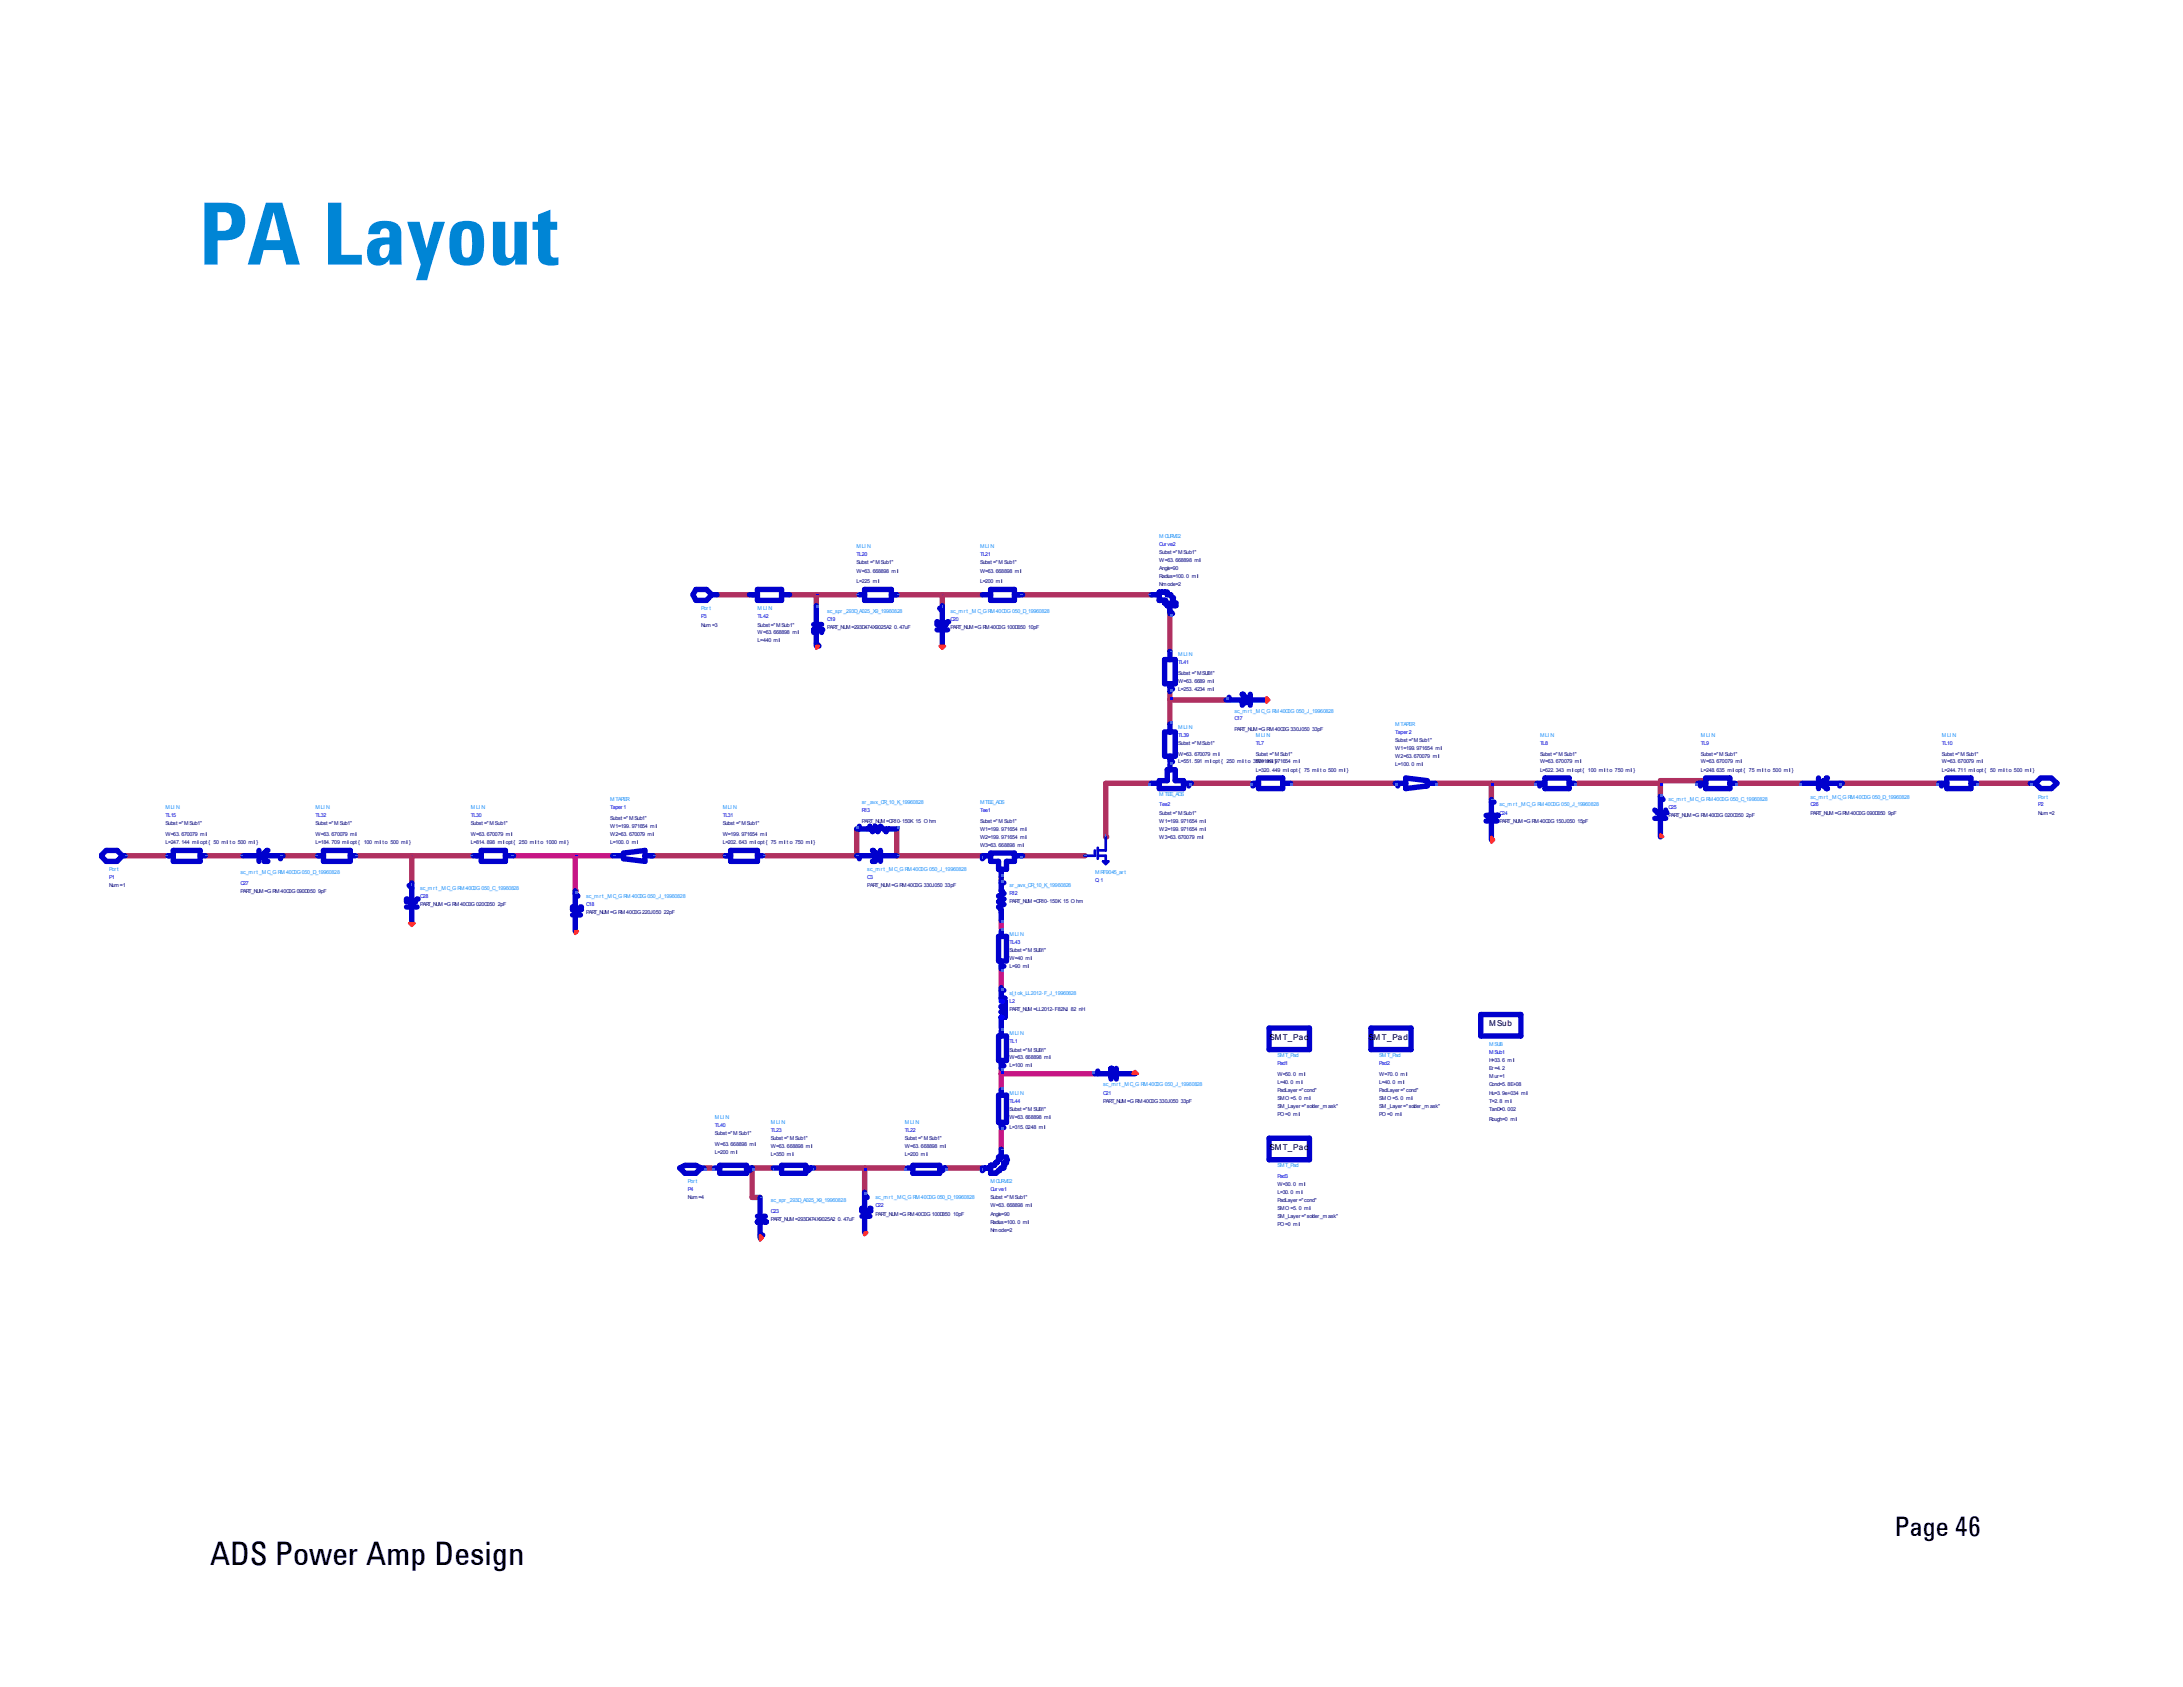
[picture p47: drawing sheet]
<svg xmlns="http://www.w3.org/2000/svg" width="279mm" height="216mm" viewBox="0 0 279 216" stroke-linecap="round" stroke-linejoin="round" font-family="sans-serif">
<defs><g id="words">
<text font-size="11.3" fill="#0085d5" x="25.4" y="33.9">PA Layout</text>
<text font-size="4.2" x="26.9" y="200.3">ADS Power Amp Design</text>
<text font-size="3.5" x="242.5" y="196.6">Page 46</text>
<g font-size="1">
<text x="190.6" y="131.3">MSub</text>
<text x="162.5" y="133.1">SMT_Pad</text>
<text x="175.1" y="133.1">SM T_Pad</text>
<text x="162.5" y="147.2">SMT_Pad</text>
</g>
<g font-size=".7" fill="#1e90ff">
<text x="109.6" y="70.2">MLI N</text>
<text x="125.4" y="70.2">MLI N</text>
<text x="148.4" y="68.8">M CURVE2</text>
<text x="89.7" y="78.1">Por t</text>
<text x="96.9" y="78.1">M LI N</text>
<text x="105.9" y="78.4">sc_spr _293D_A025_X9_19960828</text>
<text x="121.7" y="78.4">sc_mrt _M C_G RM40C0G 050_D_19960828</text>
<text x="150.8" y="83.9">MLI N</text>
<text x="150.8" y="93.3">MLI N</text>
<text x="158" y="91.2">sc_mrt _MC_G RM40C0G 050_J_19960828</text>
<text x="160.7" y="94.3">MLI N</text>
<text x="178.6" y="92.9">MTAPER</text>
<text x="197.1" y="94.3">MLI N</text>
<text x="217.7" y="94.3">MLI N</text>
<text x="248.5" y="94.3">MLI N</text>
<text x="148.4" y="101.9">M TEE_ADS</text>
<text x="21.2" y="103.6">MLI N</text>
<text x="40.4" y="103.6">MLI N</text>
<text x="60.3" y="103.6">MLI N</text>
<text x="78.1" y="102.5">MTAPER</text>
<text x="92.5" y="103.6">MLI N</text>
<text x="110.3" y="102.9">sr_avx_CR_10_K_19960828</text>
<text x="125.4" y="102.9">MTEE_ADS</text>
<text x="191.9" y="103.2">sc_m rt _MC_G RM40C0G 050_J_19960828</text>
<text x="213.5" y="102.5">sc_mrt _MC_G RM40C0G 050_C_19960828</text>
<text x="231.7" y="102.2">sc_mrt _MC_G RM40C0G 050_D_19960828</text>
<text x="260.9" y="102.2">Port</text>
<text x="14" y="111.5">Port</text>
<text x="30.8" y="111.8">sc_mr t _MC_G RM 40C0G 050_D_19960828</text>
<text x="53.8" y="113.9">sc_mrt _MC_G RM40C0G 050_C_19960828</text>
<text x="111" y="111.5">sc_mrt _MC_G RM40C0G 050_J_19960828</text>
<text x="129.2" y="113.5">sr_avx_CR_10_K_19960828</text>
<text x="140.2" y="111.8">MRF9045_art</text>
<text x="75" y="114.9">sc_mr t _MC_G RM 40C0G 050_J_19960828</text>
<text x="129.2" y="119.8">MLI N</text>
<text x="129.2" y="127.3">sl_t ok_LL2012-F_J_19960828</text>
<text x="129.2" y="132.5">MLI N</text>
<text x="163.5" y="135.3">SMT_Pad</text>
<text x="176.5" y="135.3">SMT_Pad</text>
<text x="190.6" y="133.9">MSUB</text>
<text x="91.5" y="143.2">MLI N</text>
<text x="98.7" y="143.8">MLI N</text>
<text x="115.8" y="143.8">MLI N</text>
<text x="129.2" y="140.1">MLI N</text>
<text x="141.2" y="139">sc_mrt _MC_G RM40C0G 050_J_19960828</text>
<text x="163.5" y="149.4">SMT_Pad</text>
<text x="88.1" y="151.4">Port</text>
<text x="98.7" y="153.8">sc_spr_293D_A025_X9_19960828</text>
<text x="112.1" y="153.5">sc_mrt _MC_G RM40C0G 050_D_19960828</text>
<text x="126.8" y="151.4">MCURVE2</text>
</g>
<g font-size=".7" fill="#00f">
<text x="109.6" y="71.2">TL20</text>
<text x="125.4" y="71.2">TL21</text>
<text x="148.4" y="69.8">Curve2</text>
<text x="89.7" y="79.1">P3</text>
<text x="96.9" y="79.1">TL42</text>
<text x="105.9" y="79.5">C19</text>
<text x="121.7" y="79.5">C20</text>
<text x="150.8" y="85">TL41</text>
<text x="150.8" y="94.3">TL39</text>
<text x="158" y="92.2">C17</text>
<text x="160.7" y="95.3">TL7</text>
<text x="178.6" y="93.9">Taper2</text>
<text x="197.1" y="95.3">TL8</text>
<text x="217.7" y="95.3">TL9</text>
<text x="248.5" y="95.3">TL10</text>
<text x="21.2" y="104.6">TL15</text>
<text x="40.4" y="104.6">TL32</text>
<text x="60.3" y="104.6">TL30</text>
<text x="78.1" y="103.6">Taper1</text>
<text x="92.5" y="104.6">TL31</text>
<text x="110.3" y="103.9">R13</text>
<text x="125.4" y="103.9">Tee1</text>
<text x="148.4" y="103.2">Tee2</text>
<text x="191.9" y="104.3">C24</text>
<text x="213.5" y="103.6">C25</text>
<text x="231.7" y="103.2">C26</text>
<text x="260.9" y="103.2">P2</text>
<text x="14" y="112.5">P1</text>
<text x="30.8" y="113.2">C27</text>
<text x="111" y="112.5">C3</text>
<text x="140.2" y="112.9">Q 1</text>
<text x="53.8" y="114.9">C28</text>
<text x="75" y="116">C18</text>
<text x="129.2" y="114.6">R12</text>
<text x="129.2" y="120.8">TL43</text>
<text x="129.2" y="128.4">L2</text>
<text x="129.2" y="133.5">TL1</text>
<text x="163.5" y="136.3">Pad1</text>
<text x="176.5" y="136.3">Pad2</text>
<text x="190.6" y="134.9">MSub1</text>
<text x="129.2" y="141.1">TL44</text>
<text x="141.2" y="140.1">C21</text>
<text x="91.5" y="144.2">TL40</text>
<text x="98.7" y="144.9">TL23</text>
<text x="115.8" y="144.9">TL22</text>
<text x="88.1" y="152.5">P4</text>
<text x="98.7" y="155.2">C23</text>
<text x="112.1" y="154.5">C22</text>
<text x="126.8" y="152.5">Curve1</text>
<text x="163.5" y="150.7">Pad3</text>
</g>
<g font-size=".7" fill="#000080">
<text x="148.4" y="71.9">W=63. 668898 mil</text>
<text x="148.4" y="70.9">Subst =&quot;MSub1&quot;</text>
<text x="109.6" y="74.6">L=225 mil</text>
<text x="109.6" y="73.3">W=63. 668898 m il</text>
<text x="109.6" y="72.2">Subst =&quot;MSub1&quot;</text>
<text x="125.4" y="74.6">L=200 mil</text>
<text x="125.4" y="73.3">W=63. 668898 mil</text>
<text x="125.4" y="72.2">Subst =&quot;M Sub1&quot;</text>
<text x="148.4" y="72.9">Angle=90</text>
<text x="148.4" y="75">Nmode=2</text>
<text x="148.4" y="74">Radius=100. 0 mil</text>
<text x="89.7" y="80.2">Num =3</text>
<text x="96.9" y="82.2">L=440 mil</text>
<text x="96.9" y="81.2">W=63. 668898 mil</text>
<text x="96.9" y="80.2">Subst =&quot;MSub1&quot;</text>
<text x="105.9" y="80.5">PART_NUM=293D474X9025A2 0. 47uF</text>
<text x="121.7" y="80.5">PART_NUM=G RM40C0G 100D050 10pF</text>
<text x="150.8" y="88.4">L=253. 4234 mil</text>
<text x="150.8" y="87.4">W=63. 6689 mil</text>
<text x="150.8" y="86.4">Subst =&quot;MSUB1&quot;</text>
<text x="150.8" y="95.3">Subst =&quot;MSub1&quot;</text>
<text x="158" y="93.6">PART_NUM=G RM40C0G 330J050 33pF</text>
<text x="178.6" y="95">Subst =&quot;MSub1&quot;</text>
<text x="150.8" y="97.7">L=551. 591 mil opt { 250 m il t o 3500 m il }</text>
<text x="150.8" y="96.7">W=63. 670079 m il</text>
<text x="160.7" y="98.8">L=320. 449 mil opt { 75 mil t o 500 mil }</text>
<text x="160.7" y="97.7">W=199. 971654 m il</text>
<text x="160.7" y="96.7">Subst =&quot;MSub1&quot;</text>
<text x="178.6" y="98">L=100. 0 mil</text>
<text x="178.6" y="97">W2=63. 670079 mil</text>
<text x="178.6" y="96">W1=199. 971654 mil</text>
<text x="197.1" y="98.8">L=622. 343 mil opt { 100 mil t o 750 mil }</text>
<text x="197.1" y="97.7">W=63. 670079 mil</text>
<text x="197.1" y="96.7">Subst =&quot;M Sub1&quot;</text>
<text x="217.7" y="98.8">L=248. 635 mil opt { 75 mil t o 500 mil }</text>
<text x="217.7" y="97.7">W=63. 670079 mil</text>
<text x="217.7" y="96.7">Subst =&quot;M Sub1&quot;</text>
<text x="248.5" y="98.8">L=244. 711 mil opt {</text>
<text x="248.5" y="97.7">W=63. 670079 mil</text>
<text x="248.5" y="96.7">Subst =&quot;M Sub1&quot;</text>
<text x="254.7" y="98.8">50 mil t o 500 mil }</text>
<text x="21.2" y="107">W=63. 670079 m il</text>
<text x="21.2" y="105.6">Subst =&quot;MSub1&quot;</text>
<text x="40.4" y="107">W=63. 670079 mil</text>
<text x="40.4" y="105.6">Subst =&quot;M Sub1&quot;</text>
<text x="60.3" y="107">W=63. 670079 mil</text>
<text x="60.3" y="105.6">Subst =&quot;MSub1&quot;</text>
<text x="78.1" y="107">W2=63. 670079 mil</text>
<text x="78.1" y="106">W1=199. 971654 m il</text>
<text x="78.1" y="104.9">Subst =&quot; MSub1&quot;</text>
<text x="92.5" y="107">W=199. 971654 m il</text>
<text x="92.5" y="105.6">Subst =&quot;MSub1&quot;</text>
<text x="110.3" y="105.3">PART_NUM=CR10-150K 15 O hm</text>
<text x="125.4" y="107.4">W2=199. 971654 mil</text>
<text x="125.4" y="106.3">W1=199. 971654 mil</text>
<text x="125.4" y="105.3">Subst =&quot;M Sub1&quot;</text>
<text x="148.4" y="107.4">W3=63. 670079 mil</text>
<text x="148.4" y="106.3">W2=199. 971654 mil</text>
<text x="148.4" y="105.3">W1=199. 971654 mil</text>
<text x="148.4" y="104.3">Subst =&quot;MSub1&quot;</text>
<text x="191.9" y="105.3">PART_NUM=G RM 40C0G 150J050 15pF</text>
<text x="213.5" y="104.6">PART_NUM=G RM40C0G 020C050 2pF</text>
<text x="231.7" y="104.3">PART_NUM =G RM40C0G 090D050 9pF</text>
<text x="260.9" y="104.3">Num=2</text>
<text x="14" y="113.5">Num=1</text>
<text x="21.2" y="108">L=247. 144 mil opt { 50 mil t o 500 mil }</text>
<text x="40.4" y="108">L=184. 709 mil opt {</text>
<text x="46.6" y="108">100 mil t o 500 mil }</text>
<text x="60.3" y="108">L=814. 898 mil opt { 250 mil t o 1000 mil }</text>
<text x="78.1" y="108">L=100. 0 mil</text>
<text x="92.5" y="108">L=202. 643 mil opt { 75 mil t o 750 mil }</text>
<text x="111" y="113.5">PART_NUM=G RM40C0G 330J050 33pF</text>
<text x="125.4" y="108.4">W3=63. 668898 mil</text>
<text x="30.8" y="114.3">PART_NUM=G RM40C0G 090D050 9pF</text>
<text x="53.8" y="116">PART_NUM =G RM40C0G 020C050 2pF</text>
<text x="75" y="117">PART_NUM=G RM40C0G 220J050 22pF</text>
<text x="129.2" y="115.6">PART_NUM =CR10-150K 15 O hm</text>
<text x="129.2" y="123.9">L=90 mil</text>
<text x="129.2" y="122.9">W=40 m il</text>
<text x="129.2" y="121.8">Subst =&quot;M SUB1&quot;</text>
<text x="129.2" y="129.4">PART_NUM =LL2012-F82NJ 82 nH</text>
<text x="129.2" y="136.6">L=100 m il</text>
<text x="129.2" y="135.6">W=63. 668898 mil</text>
<text x="129.2" y="134.6">Subst =&quot;M SUB1&quot;</text>
<text x="163.5" y="137.7">W=50. 0 mil</text>
<text x="176.5" y="137.7">W=70. 0 m il</text>
<text x="190.6" y="137">Er=4. 2</text>
<text x="190.6" y="135.9">H=33. 6 m il</text>
<text x="129.2" y="143.2">W=63. 668898 mil</text>
<text x="129.2" y="142.2">Subst =&quot;M SUB1&quot;</text>
<text x="141.2" y="141.1">PART_NUM=G RM40C0G 330J050 33pF</text>
<text x="163.5" y="142.8">PO =0 m il</text>
<text x="163.5" y="141.8">SM_Layer=&quot;solder_m ask&quot;</text>
<text x="163.5" y="140.8">SMO =5. 0 mil</text>
<text x="163.5" y="139.7">PadLayer =&quot;cond&quot;</text>
<text x="163.5" y="138.7">L=40. 0 m il</text>
<text x="176.5" y="142.8">PO =0 mil</text>
<text x="176.5" y="141.8">SM_Layer=&quot;solder_m ask&quot;</text>
<text x="176.5" y="140.8">SMO =5. 0 mil</text>
<text x="176.5" y="139.7">PadLayer=&quot; cond&quot;</text>
<text x="176.5" y="138.7">L=40. 0 mil</text>
<text x="190.6" y="143.5">Rough=0 mil</text>
<text x="190.6" y="142.2">TanD=0. 002</text>
<text x="190.6" y="141.1">T=2. 8 m il</text>
<text x="190.6" y="140.1">Hu=3. 9e+034 mil</text>
<text x="190.6" y="139">Cond=5. 8E+08</text>
<text x="190.6" y="138">Mur=1</text>
<text x="91.5" y="147.7">L=200 m il</text>
<text x="91.5" y="146.6">W=63. 668898 mil</text>
<text x="91.5" y="145.2">Subst =&quot;M Sub1&quot;</text>
<text x="98.7" y="148">L=350 m il</text>
<text x="98.7" y="146.9">W=63. 668898 mil</text>
<text x="98.7" y="145.9">Subst =&quot; MSub1&quot;</text>
<text x="115.8" y="148">L=200 m il</text>
<text x="115.8" y="146.9">W=63. 668898 mil</text>
<text x="115.8" y="145.9">Subst =&quot; MSub1&quot;</text>
<text x="129.2" y="144.5">L=315. 0248 mil</text>
<text x="88.1" y="153.5">Num=4</text>
<text x="112.1" y="155.6">PART_NUM =G RM40C0G 100D050 10pF</text>
<text x="126.8" y="155.6">Angle=90</text>
<text x="126.8" y="154.5">W=63. 668898 m il</text>
<text x="126.8" y="153.5">Subst =&quot;MSub1&quot;</text>
<text x="163.5" y="155.9">SM_Layer=&quot;solder_m ask&quot;</text>
<text x="163.5" y="154.9">SMO =5. 0 mil</text>
<text x="163.5" y="153.8">PadLayer =&quot;cond&quot;</text>
<text x="163.5" y="152.8">L=30. 0 m il</text>
<text x="163.5" y="151.8">W=30. 0 mil</text>
<text x="98.7" y="156.3">PART_NUM=293D474X9025A2 0. 47uF</text>
<text x="126.8" y="157.6">Nmode=2</text>
<text x="126.8" y="156.6">Radius=100. 0 mil</text>
<text x="163.5" y="156.9">PO =0 m il</text>
</g>
</g></defs>
<circle cx="141.5" cy="107.1" r=".34" fill="#b03060"/>
<g fill="none" stroke="#b03060" stroke-width=".69">
<path d="M101.1 76.1h8.5M104.5 76.1v1.4M114.8 76.1h10.9M120.6 76.1v1.4M149.7 78.5v4.9M149.7 88.5v4.2M149.7 89.6h7.2M109.6 106.1v1.9M114.8 106.1v1.9M147.4 100.2h-5.9v6.9M152.5 100.2h7.5M165.2 100.2h13.4"/>
<path d="M183.7 100.2h13M190.9 100.2v2.1M201.9 100.2h10.6M217.3 100.2h1v-.3h-5.8v2M222.5 100.2h8.2M235.8 100.2h12.4M253.3 100.2h6.5"/>
</g>
<circle cx="147.4" cy="76.1" r=".34" fill="#b03060"/>
<path d="M91.8 76.1h4.1M130.9 76.1h16.5" fill="none" stroke="#b03060" stroke-width=".69"/>
<path d="M141.5 107.1v.9" fill="none" stroke="#0000cd" stroke-width=".34"/>
<path d="M160 88.9v1.4" fill="none" stroke="#0000cd" stroke-width=".69"/>
<circle cx="159" cy="88.9" r=".34" fill="#0000cd"/>
<path d="M159 88.9l.3 .3" fill="none" stroke="#0000cd" stroke-width=".69"/>
<circle cx="159.3" cy="89.2" r=".34" fill="#0000cd"/>
<path d="M159.3 89.2v.4" fill="none" stroke="#0000cd" stroke-width=".69"/>
<circle cx="159.3" cy="89.6" r=".34" fill="#0000cd"/>
<path d="M159.3 89.6v.3" fill="none" stroke="#0000cd" stroke-width=".69"/>
<circle cx="159.3" cy="89.9" r=".34" fill="#0000cd"/>
<path d="M159 89.9h.3" fill="none" stroke="#0000cd" stroke-width=".69"/>
<circle cx="159" cy="89.9" r=".34" fill="#0000cd"/>
<g fill="none" stroke="#0000cd" stroke-width=".69">
<path d="M156.9 89.6h2.4M157.3 89.2v.4M159 89.9v.4M160 89.6h2.1M179.9 99.6l2.8 .3v.7l-2.8 .3zM232.7 99.6v1.3M261.2 99.6h1.4l.7 .6-.7 .7h-1.4l-.7-.7zM109.6 106.1h1.7v-.4l.4 .7 .3-.7 .4 .7 .3-.7 .7 .7v-.3h1.4M110 105.7v.4M178.6 100.2h1.3M178.9 100.2v.4M182.7 100.2h1"/>
<path d="M259.8 100.2h.7"/>
</g>
<circle cx="233.8" cy="100.9" r=".34" fill="#0000cd"/>
<path d="M233.4 100.6l.4 .3" fill="none" stroke="#0000cd" stroke-width=".69"/>
<circle cx="233.4" cy="100.6" r=".34" fill="#0000cd"/>
<path d="M233.4 100.2v.4" fill="none" stroke="#0000cd" stroke-width=".69"/>
<circle cx="233.4" cy="100.2" r=".34" fill="#0000cd"/>
<path d="M233.4 99.9v.3" fill="none" stroke="#0000cd" stroke-width=".69"/>
<circle cx="233.4" cy="99.9" r=".34" fill="#0000cd"/>
<path d="M233.8 99.6v.3h-.4" fill="none" stroke="#0000cd" stroke-width=".69"/>
<circle cx="233.8" cy="99.6" r=".34" fill="#0000cd"/>
<path d="M190.2 105.1h1.4M230.7 100.2h2M233.4 100.2h2.4M235.5 100.2v.4" fill="none" stroke="#0000cd" stroke-width=".69"/>
<circle cx="191.6" cy="104.4" r=".34" fill="#0000cd"/>
<path d="M191.6 104.4h-.4v.3" fill="none" stroke="#0000cd" stroke-width=".69"/>
<circle cx="191.2" cy="104.7" r=".34" fill="#0000cd"/>
<path d="M190.9 104.7h.3" fill="none" stroke="#0000cd" stroke-width=".69"/>
<circle cx="190.9" cy="104.7" r=".34" fill="#0000cd"/>
<path d="M190.5 104.4v.3h.4" fill="none" stroke="#0000cd" stroke-width=".69"/>
<circle cx="190.5" cy="104.4" r=".34" fill="#0000cd"/>
<g fill="none" stroke="#0000cd" stroke-width=".69">
<path d="M161.1 99.6h3.1v1.3h-3.1zM197.7 99.6h3.1v1.3h-3.1zM218.3 99.6h3.1v1.3h-3.1zM249.2 99.6h3.1v1.3h-3.1zM148 100.2h.4M151.5 100.2h.3M160.4 100.2h.7M160.7 100.2l-.3 .4M164.2 100.2h1M190.2 104.4h.3M190.9 102.3v2.4M190.9 105.1v2.4"/>
<path d="M190.9 102.7h.3M196.7 100.2h1M197.4 100.2l-.3 .4M200.8 100.2h.7M217.3 100.2h1M217.6 100.2v.4M221.4 100.2h.7M248.2 100.2h1M248.5 100.2v.4M252.3 100.2h.7"/>
</g>
<circle cx="149.7" cy="98.5" r=".34" fill="#0000cd"/>
<path d="M149.1 93.7h1.3v3.1h-1.3zM149.4 98.5h1v1.4h1.1v1h-3.1v-1h1zM149.7 92.7v1M149.7 96.8v.7M149.7 97.8v.7M149.7 97.2l.4 .3M147.4 100.2h.6M151.8 100.2h.7M152.1 100.2v.4M211.8 104.7h1.4M213.2 103.7v.3" fill="none" stroke="#0000cd" stroke-width=".69"/>
<circle cx="213.2" cy="104" r=".34" fill="#0000cd"/>
<path d="M212.9 104h.3" fill="none" stroke="#0000cd" stroke-width=".69"/>
<circle cx="212.9" cy="104" r=".34" fill="#0000cd"/>
<path d="M212.5 104h.4" fill="none" stroke="#0000cd" stroke-width=".69"/>
<circle cx="212.5" cy="104" r=".34" fill="#0000cd"/>
<path d="M212.2 104h.3" fill="none" stroke="#0000cd" stroke-width=".69"/>
<circle cx="212.2" cy="104" r=".34" fill="#0000cd"/>
<path d="M147.4 76.1h.6M148.4 75.8v1M149.4 77.5h1M149.7 78.2v.3M149.1 84.4h1.3v3.1h-1.3zM149.7 83.4v1M149.7 87.5v1M149.7 87.8l.4 .4M211.8 103.7l.4 .3M212.5 104.7v2.4M212.9 102.3l-.4-.4v2.1" fill="none" stroke="#0000cd" stroke-width=".69"/>
<circle cx="149.4" cy="77.5" r=".34" fill="#0000cd"/>
<path d="M149.4 77.2v.3" fill="none" stroke="#0000cd" stroke-width=".69"/>
<circle cx="149.4" cy="77.2" r=".34" fill="#0000cd"/>
<path d="M149.1 77.2h.3" fill="none" stroke="#0000cd" stroke-width=".69"/>
<circle cx="149.1" cy="77.2" r=".34" fill="#0000cd"/>
<path d="M149.1 76.8v.4" fill="none" stroke="#0000cd" stroke-width=".69"/>
<circle cx="149.1" cy="76.8" r=".34" fill="#0000cd"/>
<path d="M148.7 76.8h.4" fill="none" stroke="#0000cd" stroke-width=".69"/>
<circle cx="148.7" cy="76.8" r=".34" fill="#0000cd"/>
<path d="M148.4 76.8h.3" fill="none" stroke="#0000cd" stroke-width=".69"/>
<g fill="#0000cd">
<circle cx="148.4" cy="76.8" r=".34"/>
<circle cx="150.4" cy="77.5" r=".34"/>
</g>
<path d="M150.4 77.2v.3" fill="none" stroke="#0000cd" stroke-width=".69"/>
<circle cx="150.4" cy="77.2" r=".34" fill="#0000cd"/>
<path d="M150.1 76.8l.3 .4" fill="none" stroke="#0000cd" stroke-width=".69"/>
<circle cx="150.1" cy="76.8" r=".34" fill="#0000cd"/>
<path d="M150.1 76.5v.3" fill="none" stroke="#0000cd" stroke-width=".69"/>
<circle cx="150.1" cy="76.5" r=".34" fill="#0000cd"/>
<path d="M149.7 76.1l.4 .4" fill="none" stroke="#0000cd" stroke-width=".69"/>
<circle cx="149.7" cy="76.1" r=".34" fill="#0000cd"/>
<path d="M149.1 75.8h.3v.3h.3" fill="none" stroke="#0000cd" stroke-width=".69"/>
<circle cx="149.1" cy="75.8" r=".34" fill="#0000cd"/>
<path d="M148.7 75.8h.4" fill="none" stroke="#0000cd" stroke-width=".69"/>
<circle cx="148.7" cy="75.8" r=".34" fill="#0000cd"/>
<path d="M148.4 75.8h.3" fill="none" stroke="#0000cd" stroke-width=".69"/>
<circle cx="148.4" cy="75.8" r=".34" fill="#0000cd"/>
<path d="M148 76.1h.4M149.7 77.5v.7l.4 .3M119.9 80.6h1.4" fill="none" stroke="#0000cd" stroke-width=".69"/>
<circle cx="121.3" cy="79.6" r=".34" fill="#0000cd"/>
<path d="M121.3 79.6l-.4 .3" fill="none" stroke="#0000cd" stroke-width=".69"/>
<circle cx="120.9" cy="79.9" r=".34" fill="#0000cd"/>
<path d="M120.6 79.9h.3" fill="none" stroke="#0000cd" stroke-width=".69"/>
<circle cx="120.6" cy="79.9" r=".34" fill="#0000cd"/>
<path d="M120.3 79.9h.3" fill="none" stroke="#0000cd" stroke-width=".69"/>
<circle cx="120.3" cy="79.9" r=".34" fill="#0000cd"/>
<path d="M119.9 79.6v.3h.4" fill="none" stroke="#0000cd" stroke-width=".69"/>
<circle cx="119.9" cy="79.6" r=".34" fill="#0000cd"/>
<path d="M95.9 76.1h1M96.9 75.4h3.1v1.4h-3.1zM100 76.1h1.1M104.1 79.9h1.1M120.3 77.9l.3 .3M120.6 77.5v2.4M104.1 80.6v.3M120.6 80.6v2.1" fill="none" stroke="#0000cd" stroke-width=".69"/>
<circle cx="104.1" cy="80.6" r=".34" fill="#0000cd"/>
<path d="M104.1 80.6h.4" fill="none" stroke="#0000cd" stroke-width=".69"/>
<circle cx="104.5" cy="80.6" r=".34" fill="#0000cd"/>
<path d="M104.5 80.6h.3" fill="none" stroke="#0000cd" stroke-width=".69"/>
<circle cx="104.8" cy="80.6" r=".34" fill="#0000cd"/>
<path d="M104.8 80.6h.4" fill="none" stroke="#0000cd" stroke-width=".69"/>
<circle cx="105.2" cy="80.6" r=".34" fill="#0000cd"/>
<path d="M89.1 75.4h1.3l.7 .7-.7 .7h-1.3l-.4-.7zM91.1 76.1h.7M104.5 77.5v2.4M110 76.1h.7M110.7 75.4h3.4v1.4h-3.4zM114.1 76.1h.7M125.7 76.1h1.1M126.8 75.4h3v1.4h-3zM129.8 76.1h1.1M104.5 80.6v2.1M104.5 82.3l.3 .4M105.2 80.6v.3" fill="none" stroke="#0000cd" stroke-width=".69"/>
<g fill="#00f">
<path d="M149.7 89.2h.4v.4h-.4z" fill-rule="evenodd"/>
<path d="M190.9 100.2h.3v.4h-.3z" fill-rule="evenodd"/>
<path d="M212.5 100.2h.4v.4h-.4z" fill-rule="evenodd"/>
<path d="M104.5 76.1h.3z" fill-rule="evenodd"/>
</g>
<g fill="#4169e1">
<path d="M141.5 106.8v.3z" fill-rule="evenodd"/>
<path d="M156.9 89.2h.4v.4h-.4z" fill-rule="evenodd"/>
<path d="M259.8 100.2h.4v.4h-.4z" fill-rule="evenodd"/>
<path d="M114.8 105.7h.3v.4h-.3z" fill-rule="evenodd"/>
<path d="M109.6 105.7h.4v.4h-.4z" fill-rule="evenodd"/>
<path d="M183.7 100.2h.3v.4h-.3z" fill-rule="evenodd"/>
<path d="M178.6 100.2h.3v.4h-.3z" fill-rule="evenodd"/>
<path d="M230.3 100.2h.4v.4h-.4z" fill-rule="evenodd"/>
<path d="M235.5 100.2h.3v.4h-.3z" fill-rule="evenodd"/>
<path d="M190.9 102.3h.3z" fill-rule="evenodd"/>
<path d="M196.4 100.2h.3v.4h-.3z" fill-rule="evenodd"/>
<path d="M201.5 100.2h.4v.4h-.4z" fill-rule="evenodd"/>
<path d="M160 100.2h.4v.4h-.4z" fill-rule="evenodd"/>
<path d="M165.2 100.2h.3v.4h-.3z" fill-rule="evenodd"/>
<path d="M217 100.2h.3v.4h-.3z" fill-rule="evenodd"/>
<path d="M222.1 100.2h.4v.4h-.4z" fill-rule="evenodd"/>
<path d="M247.8 100.2h.4v.4h-.4z" fill-rule="evenodd"/>
<path d="M253 100.2h.3v.4h-.3z" fill-rule="evenodd"/>
<path d="M147 100.2h.4v.4h-.4z" fill-rule="evenodd"/>
<path d="M149.7 97.5h.4v.3h-.4z" fill-rule="evenodd"/>
<path d="M152.1 100.2h.4v.4h-.4z" fill-rule="evenodd"/>
<path d="M149.7 97.5h.4v.3h-.4z" fill-rule="evenodd"/>
<path d="M149.7 92.3h.4v.4h-.4z" fill-rule="evenodd"/>
<path d="M212.5 101.6h.4v.3h-.4z" fill-rule="evenodd"/>
<path d="M149.7 88.2h.4v.3h-.4z" fill-rule="evenodd"/>
<path d="M149.7 83.4h.4z" fill-rule="evenodd"/>
<path d="M149.7 78.5h.4v.4h-.4z" fill-rule="evenodd"/>
<path d="M147 76.1h.4z" fill-rule="evenodd"/>
<path d="M120.6 77.5v.4z" fill-rule="evenodd"/>
<path d="M104.5 77.5h.3v.4h-.3z" fill-rule="evenodd"/>
<path d="M114.8 76.1h.3z" fill-rule="evenodd"/>
<path d="M109.6 76.1h.4z" fill-rule="evenodd"/>
<path d="M130.6 76.1h.3z" fill-rule="evenodd"/>
</g>
<g fill="#f00">
<path d="M162.1 89.2h.3v.4h-.3z" fill-rule="evenodd"/>
<path d="M190.9 107.5h.3z" fill-rule="evenodd"/>
<path d="M212.5 106.8h.4v.3h-.4z" fill-rule="evenodd"/>
<path d="M120.6 82.7v.3z" fill-rule="evenodd"/>
<path d="M104.5 82.7h.3v.3h-.3z" fill-rule="evenodd"/>
</g>
<path d="M104.5 82.7h.3l-.3 .3zM120.3 82.7h.6l-.3 .3zM162.1 89.2l.3 .4-.3 .3zM190.9 107.1l.3 .4-.3 .3zM212.5 106.8l.4 .3h-.4z" fill="none" stroke="#f00" stroke-width=".34"/>
<path d="M12.7 107.9h254v95.3h-254z" fill-rule="evenodd" fill="#fff"/>
<path d="M130.9 109.5h7.9" fill="none" stroke="#b03060" stroke-width=".69"/>
<circle cx="138.8" cy="109.5" r=".34" fill="#b03060"/>
<path d="M45.8 109.5h14.8M52.7 109.5v3.5M128.1 112.3v.3M90.1 149.5h1M99 149.5h-2.7v3.7h1M104.1 149.5h11.7M110.7 149.5v3.1M120.9 149.5h4.8" fill="none" stroke="#b03060" stroke-width=".69"/>
<circle cx="125.7" cy="109.5" r=".34" fill="#b03060"/>
<path d="M16 109.5h5.2M26.3 109.5h4.8M36.2 109.5h4.5M83.6 109.5h9.2M109.6 107.9v1.6h-11.6M114.8 107.9v1.6h10.9" fill="none" stroke="#b03060" stroke-width=".69"/>
<circle cx="73.6" cy="114" r=".34" fill="#c71585"/>
<path d="M65.7 109.5h12.7M73.6 109.5v4.5M128.1 117.8v1M128.1 124v2.4M128.1 136.7v2.8M128.1 137.4h12M128.1 144.7v2.4" fill="none" stroke="#c71585" stroke-width=".69"/>
<path d="M73.3 117.1h1" fill="none" stroke="#0000cd" stroke-width=".69"/>
<circle cx="74.3" cy="116.1" r=".34" fill="#0000cd"/>
<path d="M74.3 116.1v.3" fill="none" stroke="#0000cd" stroke-width=".69"/>
<circle cx="74.3" cy="116.4" r=".34" fill="#0000cd"/>
<path d="M74 116.4h.3" fill="none" stroke="#0000cd" stroke-width=".69"/>
<circle cx="74" cy="116.4" r=".34" fill="#0000cd"/>
<path d="M73.6 116.4h.4" fill="none" stroke="#0000cd" stroke-width=".69"/>
<circle cx="73.6" cy="116.4" r=".34" fill="#0000cd"/>
<path d="M73.3 116.4h.3" fill="none" stroke="#0000cd" stroke-width=".69"/>
<circle cx="73.3" cy="116.4" r=".34" fill="#0000cd"/>
<path d="M73.3 116.1v.3" fill="none" stroke="#0000cd" stroke-width=".69"/>
<circle cx="73.3" cy="116.1" r=".34" fill="#0000cd"/>
<path d="M13.6 108.8h1.4l.7 .7-.7 .7h-1.4l-.7-.7zM15.7 109.5h.3M73.6 114v2.4M73.6 117.1v2.1M73.6 114.3l.4 .4M112.7 108.8v1.4" fill="none" stroke="#0000cd" stroke-width=".69"/>
<path d="M140.1 108.8v.7h-1.3M140.5 109.5h1v.7M140.5 108.5v1.4M141.2 110.2h.7l-.4 .4zM141.5 107.9v.9h-1" fill="none" stroke="#0000cd" stroke-width=".34"/>
<circle cx="111.7" cy="108.8" r=".34" fill="#0000cd"/>
<path d="M111.7 108.8l.3 .4" fill="none" stroke="#0000cd" stroke-width=".69"/>
<circle cx="112" cy="109.2" r=".34" fill="#0000cd"/>
<path d="M112 109.2v.3" fill="none" stroke="#0000cd" stroke-width=".69"/>
<circle cx="112" cy="109.5" r=".34" fill="#0000cd"/>
<path d="M112 109.5v.4" fill="none" stroke="#0000cd" stroke-width=".69"/>
<circle cx="112" cy="109.9" r=".34" fill="#0000cd"/>
<path d="M112 109.9v.3h-.3" fill="none" stroke="#0000cd" stroke-width=".69"/>
<circle cx="111.7" cy="110.2" r=".34" fill="#0000cd"/>
<path d="M109.6 109.5h2.4M110 109.5v.4M112.7 109.5h2.1M128.1 114l.4 .3-.7 .4 .7 .4-.7 .3 .7 .3-.7 .4 .3 .3" fill="none" stroke="#0000cd" stroke-width=".69"/>
<circle cx="128.1" cy="114" r=".34" fill="#0000cd"/>
<path d="M52 116.1h1.4M78.4 109.5h1.4M79.8 109.2l2.8-.4v1.4l-2.8-.3zM82.6 109.5h1M128.1 112.6v1.4M128.1 116.4v1.4M128.1 113h.4" fill="none" stroke="#0000cd" stroke-width=".69"/>
<circle cx="53.4" cy="115.1" r=".34" fill="#0000cd"/>
<path d="M53.4 115.1l-.4 .3" fill="none" stroke="#0000cd" stroke-width=".69"/>
<circle cx="53" cy="115.4" r=".34" fill="#0000cd"/>
<path d="M52.7 115.4h.3" fill="none" stroke="#0000cd" stroke-width=".69"/>
<circle cx="52.7" cy="115.4" r=".34" fill="#0000cd"/>
<path d="M52.4 115.4h.3" fill="none" stroke="#0000cd" stroke-width=".69"/>
<circle cx="52.4" cy="115.4" r=".34" fill="#0000cd"/>
<path d="M52 115.1v.3h.4" fill="none" stroke="#0000cd" stroke-width=".69"/>
<circle cx="52" cy="115.1" r=".34" fill="#0000cd"/>
<path d="M33.1 108.8v1.4M52.4 113.3l.3 .4M52.7 113v2.4M52.7 116.1v2.1" fill="none" stroke="#0000cd" stroke-width=".69"/>
<circle cx="34.2" cy="110.2" r=".34" fill="#0000cd"/>
<path d="M33.8 109.9v.3h.4" fill="none" stroke="#0000cd" stroke-width=".69"/>
<circle cx="33.8" cy="109.9" r=".34" fill="#0000cd"/>
<path d="M33.8 109.5v.4" fill="none" stroke="#0000cd" stroke-width=".69"/>
<circle cx="33.8" cy="109.5" r=".34" fill="#0000cd"/>
<path d="M33.8 109.2v.3" fill="none" stroke="#0000cd" stroke-width=".69"/>
<circle cx="33.8" cy="109.2" r=".34" fill="#0000cd"/>
<path d="M34.2 108.8l-.4 .4" fill="none" stroke="#0000cd" stroke-width=".69"/>
<circle cx="34.2" cy="108.8" r=".34" fill="#0000cd"/>
<g fill="none" stroke="#0000cd" stroke-width=".69">
<path d="M21.5 109.5h.7M22.2 108.8h3.4v1.4h-3.4zM25.6 109.5h.7M31.1 109.5h2M33.8 109.5h2.4M35.9 109.5v.4M40.7 109.5h.7M41.4 108.8h3.4v1.4h-3.4zM44.8 109.5h.7M60.6 109.5h1M61.6 108.8h3.1v1.4h-3.1zM64.7 109.5h1"/>
<path d="M92.8 109.5h.7M93.5 108.8h3.4v1.4h-3.4zM96.9 109.5h.7M125.7 109.5h1.1M126.1 109.5l-.4 .4M126.8 109.2h3v1h-1v1.1h-1v-1.1h-1zM128.1 111.3v1M129.8 109.5h1.1M162.4 131.6h5.2v2.7h-5.2zM175.5 131.6h5.1v2.7h-5.1zM189.5 129.8h5.1v2.8h-5.1zM162.4 145.7h5.2v2.7h-5.2z"/>
</g>
<circle cx="128.5" cy="127.8" r=".34" fill="#0000cd"/>
<path d="M128.1 126.4v1.4M128.1 130.2v1.4" fill="none" stroke="#0000cd" stroke-width=".69"/>
<circle cx="128.1" cy="127.8" r=".34" fill="#0000cd"/>
<path d="M128.1 127.8h.4" fill="none" stroke="#0000cd" stroke-width=".69"/>
<circle cx="128.5" cy="127.8" r=".34" fill="#0000cd"/>
<path d="M128.5 127.8v.3" fill="none" stroke="#0000cd" stroke-width=".69"/>
<circle cx="128.5" cy="128.1" r=".34" fill="#0000cd"/>
<path d="M128.5 128.1v.4" fill="none" stroke="#0000cd" stroke-width=".69"/>
<circle cx="128.5" cy="128.5" r=".34" fill="#0000cd"/>
<path d="M128.5 128.5v.3" fill="none" stroke="#0000cd" stroke-width=".69"/>
<circle cx="128.5" cy="128.8" r=".34" fill="#0000cd"/>
<path d="M128.1 128.8h.4" fill="none" stroke="#0000cd" stroke-width=".69"/>
<circle cx="128.1" cy="128.8" r=".34" fill="#0000cd"/>
<path d="M128.1 128.8h.4" fill="none" stroke="#0000cd" stroke-width=".69"/>
<circle cx="128.5" cy="128.8" r=".34" fill="#0000cd"/>
<path d="M128.5 128.8v.4" fill="none" stroke="#0000cd" stroke-width=".69"/>
<circle cx="128.5" cy="129.2" r=".34" fill="#0000cd"/>
<path d="M128.5 129.2v.3" fill="none" stroke="#0000cd" stroke-width=".69"/>
<circle cx="128.5" cy="129.5" r=".34" fill="#0000cd"/>
<path d="M128.1 129.5h.4" fill="none" stroke="#0000cd" stroke-width=".69"/>
<circle cx="128.1" cy="129.5" r=".34" fill="#0000cd"/>
<path d="M128.1 129.5h.4" fill="none" stroke="#0000cd" stroke-width=".69"/>
<circle cx="128.5" cy="129.5" r=".34" fill="#0000cd"/>
<path d="M128.5 129.5v.3" fill="none" stroke="#0000cd" stroke-width=".69"/>
<circle cx="128.5" cy="129.8" r=".34" fill="#0000cd"/>
<path d="M128.5 129.8v.4" fill="none" stroke="#0000cd" stroke-width=".69"/>
<circle cx="128.5" cy="130.2" r=".34" fill="#0000cd"/>
<path d="M128.1 130.2h.4" fill="none" stroke="#0000cd" stroke-width=".69"/>
<g fill="#0000cd">
<circle cx="128.1" cy="130.2" r=".34"/>
<circle cx="128.1" cy="127.8" r=".34"/>
</g>
<g fill="#00f">
<circle cx="128.1" cy="128.1" r=".34"/>
<circle cx="128.1" cy="130.2" r=".34"/>
</g>
<g fill="none" stroke="#0000cd" stroke-width=".69">
<path d="M127.8 119.8h1v3.2h-1zM128.1 119.2v.6M128.1 126.7h.4M128.1 123v1M128.1 123.7h.4M87 149.5l.7-.4h1.4l.6 .4-.6 .7h-1.4zM89.7 149.5h.4M91.4 149.5h.7M92.1 149.1h3.4v1.1h-3.4zM95.5 149.5h.8l-.4 .3M96.9 155.7h1.1M99 149.5h1"/>
<path d="M100 149.1h3.1v1.1h-3.1zM103.1 149.5h1M103.8 149.5l-.3 .3M116.1 149.5h.7M116.8 149.1h3.5v1.1h-3.5zM120.3 149.5h.6l-.3 .3"/>
</g>
<circle cx="96.9" cy="156.4" r=".34" fill="#0000cd"/>
<path d="M97.3 156l-.4 .4" fill="none" stroke="#0000cd" stroke-width=".69"/>
<circle cx="97.3" cy="156" r=".34" fill="#0000cd"/>
<path d="M97.3 156h.3" fill="none" stroke="#0000cd" stroke-width=".69"/>
<circle cx="97.6" cy="156" r=".34" fill="#0000cd"/>
<path d="M97.6 156v.4h.4" fill="none" stroke="#0000cd" stroke-width=".69"/>
<circle cx="98" cy="156.4" r=".34" fill="#0000cd"/>
<path d="M97.3 153.2v2.5M97.3 156v2.4M97.3 158.1h.3M110.3 155.7h1" fill="none" stroke="#0000cd" stroke-width=".69"/>
<circle cx="111.3" cy="154.6" r=".34" fill="#0000cd"/>
<path d="M111.3 154.6v.4" fill="none" stroke="#0000cd" stroke-width=".69"/>
<circle cx="111.3" cy="155" r=".34" fill="#0000cd"/>
<path d="M111 155h.3" fill="none" stroke="#0000cd" stroke-width=".69"/>
<circle cx="111" cy="155" r=".34" fill="#0000cd"/>
<path d="M110.7 155h.3" fill="none" stroke="#0000cd" stroke-width=".69"/>
<circle cx="110.7" cy="155" r=".34" fill="#0000cd"/>
<path d="M110.3 155h.4" fill="none" stroke="#0000cd" stroke-width=".69"/>
<circle cx="110.3" cy="155" r=".34" fill="#0000cd"/>
<path d="M110.3 154.6v.4" fill="none" stroke="#0000cd" stroke-width=".69"/>
<circle cx="110.3" cy="154.6" r=".34" fill="#0000cd"/>
<path d="M110.7 152.6v2.4M110.7 155.7v2M110.7 152.9l.3 .3M125.7 149.5h.7M126.8 149.1v1.1M127.8 148.1h1M128.1 147.1v.6" fill="none" stroke="#0000cd" stroke-width=".69"/>
<circle cx="126.8" cy="149.1" r=".34" fill="#0000cd"/>
<path d="M126.8 149.1h.3" fill="none" stroke="#0000cd" stroke-width=".69"/>
<circle cx="127.1" cy="149.1" r=".34" fill="#0000cd"/>
<path d="M127.5 148.8l-.4 .3" fill="none" stroke="#0000cd" stroke-width=".69"/>
<circle cx="127.5" cy="148.8" r=".34" fill="#0000cd"/>
<path d="M127.8 148.4l-.3 .4" fill="none" stroke="#0000cd" stroke-width=".69"/>
<circle cx="127.8" cy="148.4" r=".34" fill="#0000cd"/>
<path d="M127.8 148.1v.3" fill="none" stroke="#0000cd" stroke-width=".69"/>
<g fill="#0000cd">
<circle cx="127.8" cy="148.1" r=".34"/>
<circle cx="126.8" cy="150.2" r=".34"/>
</g>
<path d="M126.8 150.2h.3" fill="none" stroke="#0000cd" stroke-width=".69"/>
<circle cx="127.1" cy="150.2" r=".34" fill="#0000cd"/>
<path d="M127.8 149.8l-.3 .4h-.4" fill="none" stroke="#0000cd" stroke-width=".69"/>
<circle cx="127.8" cy="149.8" r=".34" fill="#0000cd"/>
<path d="M128.1 149.5l-.3 .3" fill="none" stroke="#0000cd" stroke-width=".69"/>
<circle cx="128.1" cy="149.5" r=".34" fill="#0000cd"/>
<path d="M128.5 149.1v.4h-.4" fill="none" stroke="#0000cd" stroke-width=".69"/>
<circle cx="128.5" cy="149.1" r=".34" fill="#0000cd"/>
<path d="M128.8 148.4v.4h-.3v.3" fill="none" stroke="#0000cd" stroke-width=".69"/>
<circle cx="128.8" cy="148.4" r=".34" fill="#0000cd"/>
<path d="M142.9 136.7v1.4M126.1 149.5l-.4 .3M126.4 149.5h.4M128.1 147.7v.4M128.8 148.1v.3" fill="none" stroke="#0000cd" stroke-width=".69"/>
<circle cx="142.2" cy="136.7" r=".34" fill="#0000cd"/>
<path d="M142.2 136.7v.4" fill="none" stroke="#0000cd" stroke-width=".69"/>
<circle cx="142.2" cy="137.1" r=".34" fill="#0000cd"/>
<path d="M142.2 137.1v.3" fill="none" stroke="#0000cd" stroke-width=".69"/>
<circle cx="142.2" cy="137.4" r=".34" fill="#0000cd"/>
<path d="M142.2 137.4v.4" fill="none" stroke="#0000cd" stroke-width=".69"/>
<circle cx="142.2" cy="137.8" r=".34" fill="#0000cd"/>
<path d="M127.8 132.6h1v3.1h-1zM128.1 131.9v.7M128.1 135.7v1M128.1 139.5v.7M128.1 136.1l.4 .3M140.1 137.4h2.1M140.5 137.1v.3M142.2 137.8v.3M142.9 137.4h2.4M127.8 140.2h1v3.4h-1zM128.1 143.6v.7M128.1 144l.4 .3" fill="none" stroke="#0000cd" stroke-width=".69"/>
<g fill="#00f">
<path d="M73.6 109.5h.4z" fill-rule="evenodd"/>
<path d="M109.6 109.5h.4z" fill-rule="evenodd"/>
<path d="M114.8 109.5h.3z" fill-rule="evenodd"/>
<path d="M128.1 137.1h.4v.3h-.4z" fill-rule="evenodd"/>
<path d="M110.7 149.5h.3v.3h-.3z" fill-rule="evenodd"/>
<path d="M96.3 149.5h.3v.3h-.3z" fill-rule="evenodd"/>
</g>
<g fill="#4169e1">
<path d="M73.6 114h.4v.3h-.4z" fill-rule="evenodd"/>
<path d="M138.8 109.5h.3z" fill-rule="evenodd"/>
<path d="M16 109.5h.3z" fill-rule="evenodd"/>
<path d="M114.8 109.5h.3z" fill-rule="evenodd"/>
<path d="M109.6 109.5h.4z" fill-rule="evenodd"/>
<path d="M128.1 117.8h.4v.4h-.4z" fill-rule="evenodd"/>
<path d="M128.1 112.6h.4v.4h-.4z" fill-rule="evenodd"/>
<path d="M78.4 109.5h.4z" fill-rule="evenodd"/>
<path d="M83.6 109.5h.3z" fill-rule="evenodd"/>
<path d="M52.7 113v.3z" fill-rule="evenodd"/>
<path d="M30.7 109.5h.4z" fill-rule="evenodd"/>
<path d="M35.9 109.5h.3z" fill-rule="evenodd"/>
<path d="M60.2 109.5h.4z" fill-rule="evenodd"/>
<path d="M65.4 109.5h.3z" fill-rule="evenodd"/>
<path d="M21.2 109.5h.3z" fill-rule="evenodd"/>
<path d="M26.3 109.5h.3z" fill-rule="evenodd"/>
<path d="M40.3 109.5h.4z" fill-rule="evenodd"/>
<path d="M45.5 109.5h.3z" fill-rule="evenodd"/>
<path d="M92.5 109.5h.3z" fill-rule="evenodd"/>
<path d="M97.6 109.5h.4z" fill-rule="evenodd"/>
<path d="M130.6 109.5h.3v.4h-.3z" fill-rule="evenodd"/>
<path d="M128.1 111.9h.4v.4h-.4z" fill-rule="evenodd"/>
<path d="M125.7 109.5v.4z" fill-rule="evenodd"/>
<path d="M128.1 126.4h.4v.3h-.4z" fill-rule="evenodd"/>
<path d="M128.1 131.6h.4v.3h-.4z" fill-rule="evenodd"/>
<path d="M128.1 124h.4v.3h-.4z" fill-rule="evenodd"/>
<path d="M128.1 118.8h.4v.4h-.4z" fill-rule="evenodd"/>
<path d="M120.9 149.5h.4v.3h-.4z" fill-rule="evenodd"/>
<path d="M115.8 149.5h.3v.3h-.3z" fill-rule="evenodd"/>
<path d="M104.1 149.5v.3z" fill-rule="evenodd"/>
<path d="M99 149.5v.3z" fill-rule="evenodd"/>
<path d="M90.1 149.5h.3v.3h-.3z" fill-rule="evenodd"/>
<path d="M96.3 149.5h.3v.3h-.3z" fill-rule="evenodd"/>
<path d="M91.1 149.5h.3v.3h-.3z" fill-rule="evenodd"/>
<path d="M97.3 153.2h.3z" fill-rule="evenodd"/>
<path d="M110.7 152.6h.3v.3h-.3z" fill-rule="evenodd"/>
<path d="M125.7 149.5v.3z" fill-rule="evenodd"/>
<path d="M128.1 147.1h.4z" fill-rule="evenodd"/>
<path d="M139.8 137.1h.3v.3h-.3z" fill-rule="evenodd"/>
<path d="M128.1 136.7h.4v.4h-.4z" fill-rule="evenodd"/>
<path d="M128.1 131.6h.4v.3h-.4z" fill-rule="evenodd"/>
<path d="M128.1 144.3h.4v.4h-.4z" fill-rule="evenodd"/>
<path d="M128.1 139.2h.4v.3h-.4z" fill-rule="evenodd"/>
</g>
<g fill="#f00">
<path d="M73.6 119.2h.4v.3h-.4z" fill-rule="evenodd"/>
<path d="M52.7 118.2v.3z" fill-rule="evenodd"/>
<path d="M97.3 158.4h.3z" fill-rule="evenodd"/>
<path d="M110.7 157.7h.3v.4h-.3z" fill-rule="evenodd"/>
<path d="M144.9 137.1h.4v.3h-.4z" fill-rule="evenodd"/>
</g>
<path d="M52.4 118.2h.6l-.3 .3zM73.6 119.2h.4l-.4 .3zM144.9 137.4l.4-.3 .3 .3zM97.3 158.1l.3 .3-.3 .4zM110.7 157.7h.3l-.3 .4z" fill="none" stroke="#f00" stroke-width=".34"/>
<use href="#words"/>
</svg>
